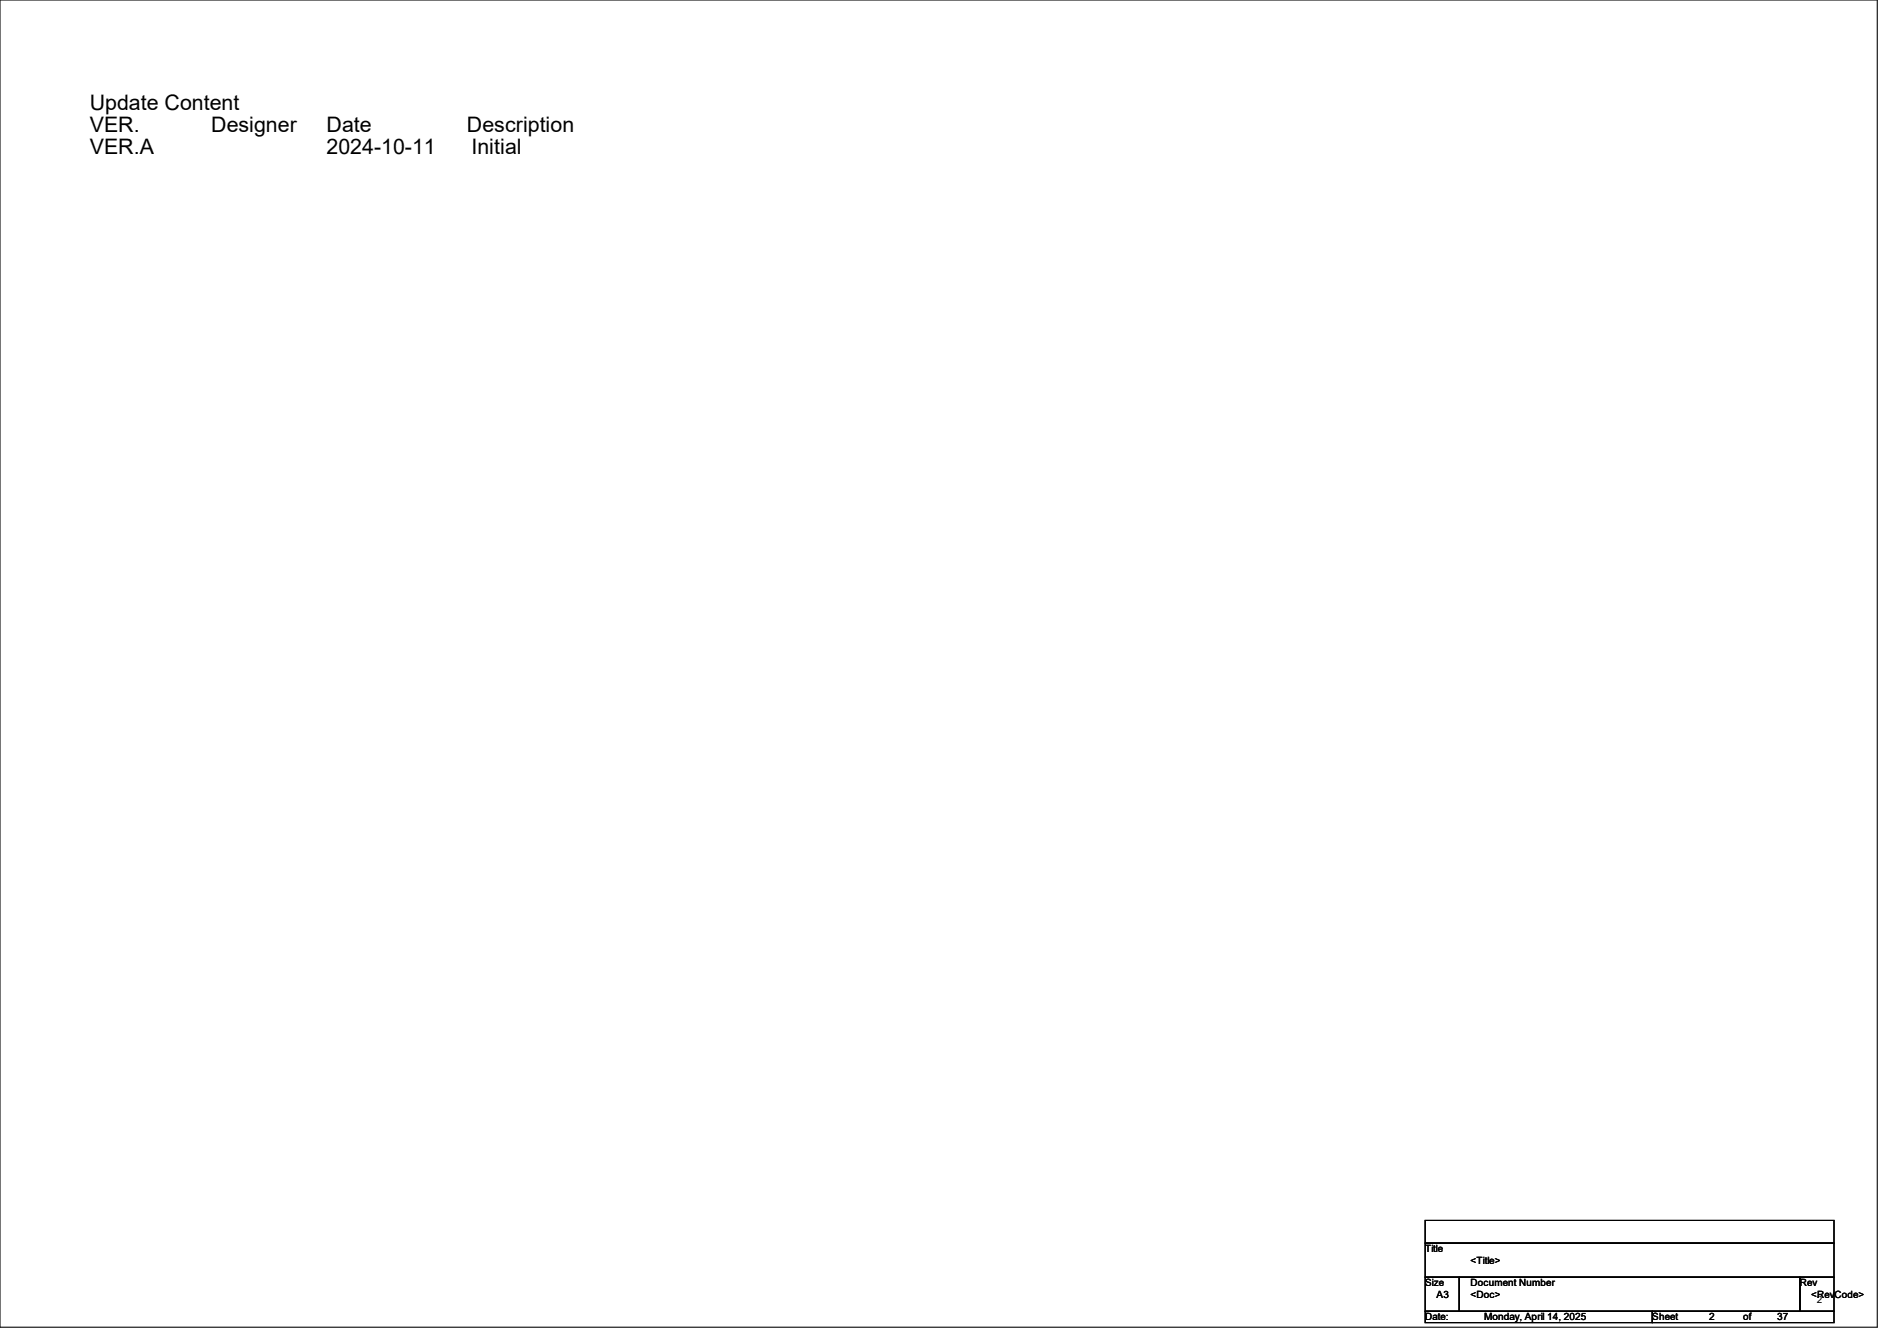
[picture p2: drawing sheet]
<svg xmlns="http://www.w3.org/2000/svg" width="297mm" height="210mm" viewBox="0 0 297 210" stroke-linecap="round" stroke-linejoin="round" font-family="sans-serif">
<defs><g id="words">
<g font-size="3.3">
<text x="14.1" y="17.2">Update Content</text>
<text x="14.1" y="20.7">VER.</text>
<text x="33.1" y="20.7">Designer</text>
<text x="51.1" y="20.7">Date</text>
<text x="73.1" y="20.7">Description</text>
<text x="14.1" y="24.2">VER.A</text>
<text x="51.1" y="24.2">2024-10-11</text>
<text x="73.8" y="24.2">Initial</text>
</g>
<g font-size="1.6">
<text x="223.1" y="196.1">Title</text>
<text x="230.3" y="197.9">&lt;Title&gt;</text>
<text x="223.1" y="201.5">Size</text>
<text x="224.9" y="203.2">A3</text>
<text x="230.2" y="201.5">Document Number</text>
<text x="230.3" y="203.2">&lt;Doc&gt;</text>
<text x="281.8" y="201.5">Rev</text>
<text x="283.6" y="203.2">&lt;RevCode&gt;</text>
<text x="223.1" y="206.8">Date:</text>
<text x="232.4" y="206.8">Monday, April 14, 2025</text>
<text x="258.7" y="206.8">Sheet</text>
<text x="267.6" y="206.8">2</text>
<text x="272.9" y="206.8">of</text>
<text x="278.3" y="206.8">37</text>
<text x="284.5" y="204.1">2</text>
</g>
</g></defs>
<path d="M0 0h293.9v207.9h-293.9zM223.1 191.1h64v3.6h-64zM223.1 194.7h64v5.3h-64zM223.1 200h5.4v5.4h-5.4zM223.1 205.4h35.6v1.7h-35.6zM228.5 200h53.3v5.4h-53.3zM258.7 205.4h28.4v1.7h-28.4zM281.8 200h5.3v5.4h-5.3z" fill="none" stroke="#000" stroke-width=".17"/>
<use href="#words"/>
</svg>
